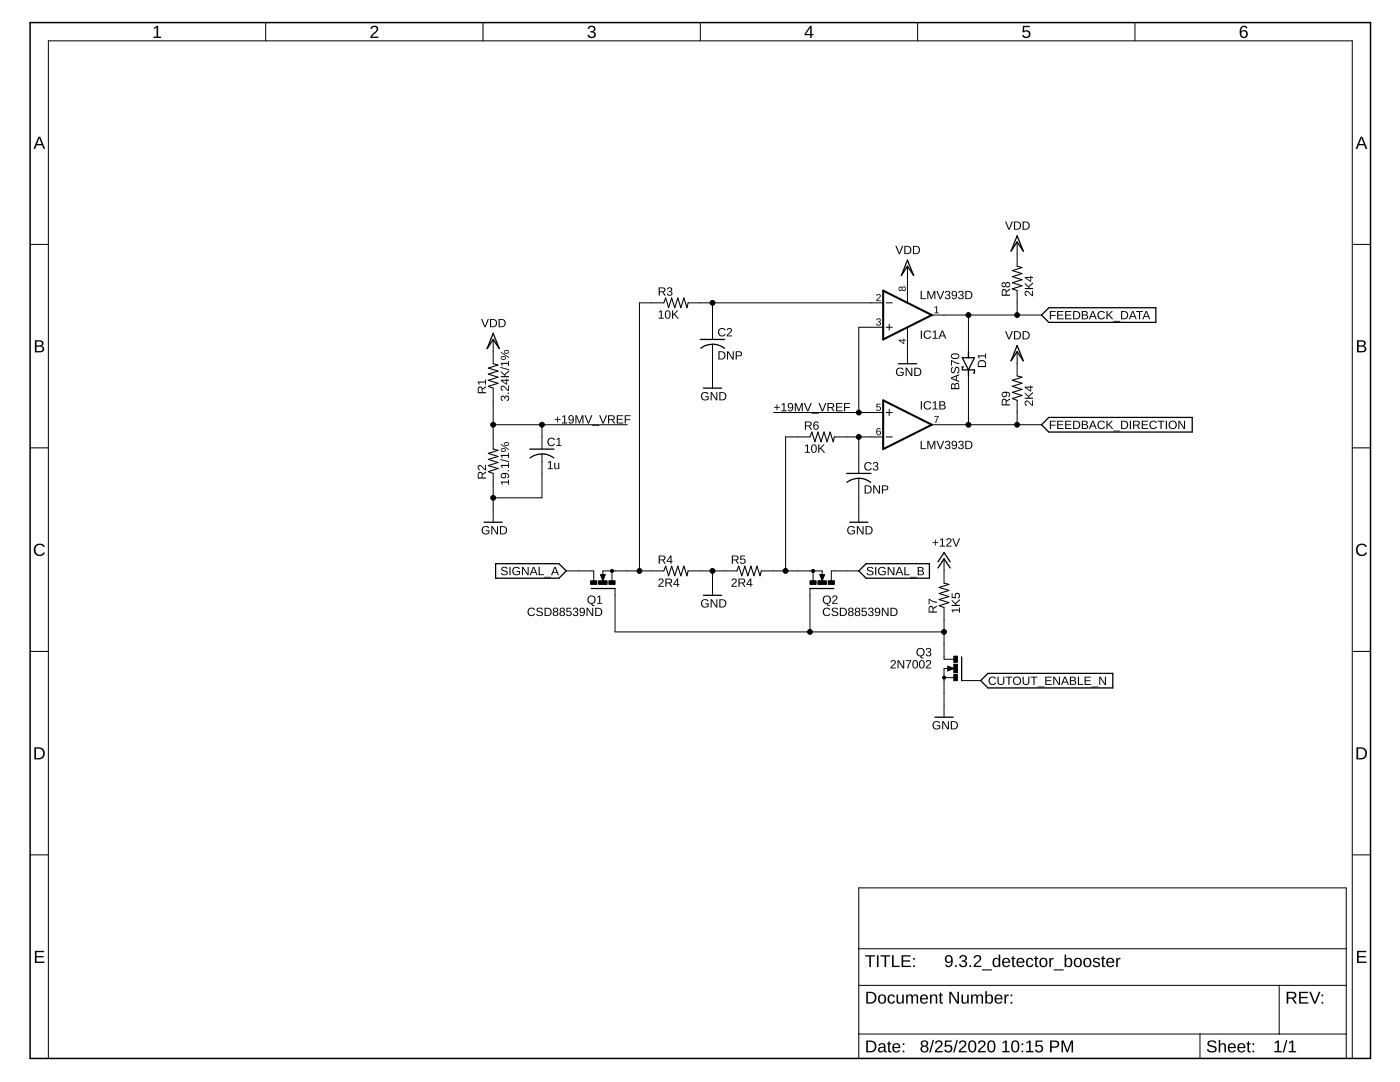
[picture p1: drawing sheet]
<svg xmlns="http://www.w3.org/2000/svg" width="279mm" height="216mm" viewBox="0 0 279 216" stroke-linecap="round" stroke-linejoin="round" font-family="sans-serif">
<g fill="#000">
<path d="M30.7 5.5l.6-.3h.3v2.1h.6v.3h-1.6v-.3h.7v-1.9l-.6 .4zM74.2 5.3a.78 .78 0 0 1 1.2 .1 .78 .78 0 0 1-.4 1.2l-.7 .7h1.2v.3h-1.6a2.07 2.07 0 0 1 1-1.3 .48 .48 0 0 0 .1-.8 .48 .48 0 0 0-.8 .3h-.3zM117.5 5.3a.74 .74 0 0 1 1-.1 .74 .74 0 0 1 .2 .9l-.4 .2a.65 .65 0 0 1 .6 .8 .65 .65 0 0 1-.8 .5l-.7-.3-.2-.3 .4-.1a.49 .49 0 0 0 .6 .5 .49 .49 0 0 0 .2-.8l-.6-.1v-.3a.47 .47 0 0 0 .7-.2 .47 .47 0 0 0-.3-.7 .47 .47 0 0 0-.6 .5l-.3-.1zM204.1 5.2h1.4v.2h-1.1v.8a.83 .83 0 0 1 1.1 .2 .83 .83 0 0 1-.1 1.1 .83 .83 0 0 1-1.1 0l-.3-.5h.3a.54 .54 0 0 0 .8 .2 .54 .54 0 0 0 .1-.8 .54 .54 0 0 0-.8 .1h-.3zM175 58.8a.48 .48 0 0 1 .8 .2 .48 .48 0 0 1-.5 .6l-.2 .3h.7v.2h-.9l.5-.7a.29 .29 0 0 0 .2-.5 .29 .29 0 0 0-.5 .1h-.2zM175 63.6a.41 .41 0 0 1 .7 0 .41 .41 0 0 1-.2 .6 .38 .38 0 0 1 .3 .5 .38 .38 0 0 1-.5 .3l-.4-.2-.1-.2h.2a.29 .29 0 0 0 .4 .2 .29 .29 0 0 0 .1-.4l-.3-.1v-.1a.27 .27 0 0 0 .4-.2 .27 .27 0 0 0-.2-.3 .27 .27 0 0 0-.4 .2h-.1zM186.5 61.3l.5-.2v1.3h.4v.1h-.9v-.1h.3v-1.1l-.3 .2zM174.9 80.6h.8v.1h-.6v.5a.48 .48 0 0 1 .7 .2 .48 .48 0 0 1-.3 .6 .48 .48 0 0 1-.7-.3l.5 .1a.32 .32 0 0 0 .3-.4 .32 .32 0 0 0-.5-.1h-.2zM186.4 83h1l-.5 1.4h-.2v-.4l.5-.9h-.8zM7.1 108.8a1.21 1.21 0 0 1 1.8 .3l-.3 .1a.87 .87 0 0 0-1.1-.4 .87 .87 0 0 0-.4 1.2 .84 .84 0 0 0 .7 .7 .84 .84 0 0 0 .9-.5l.3 .1a1.24 1.24 0 0 1-1.9 .4 1.24 1.24 0 0 1 0-1.9zM270.9 108.8a1.21 1.21 0 0 1 1.9 .3l-.3 .1a.87 .87 0 0 0-1.2-.4 .87 .87 0 0 0-.3 1.2 .84 .84 0 0 0 .7 .7 .84 .84 0 0 0 .9-.5l.2 .1a1.24 1.24 0 0 1-1.8 .4 1.24 1.24 0 0 1-.1-1.9zM7 189.7h1.8v.3h-1.5v.8h1.4v.2h-1.4v.9h1.6v.2h-1.9z"/>
<path d="M270.8 189.7h1.9v.3h-1.5v.8h1.4v.2h-1.4v.9h1.5v.2h-1.9z"/>
<path d="M161.7 5.2h.3v1.6h.3v.2h-.3v.6h-.3v-.6h-1.1v-.2zM161.7 5.5l-.9 1.3h.9z"/>
<path d="M247.8 5.3a.75 .75 0 0 1 1.2 .3l-.3 .1a.51 .51 0 0 0-.7-.3 .51 .51 0 0 0-.3 .6v.3a.79 .79 0 0 1 1.2 0 .79 .79 0 0 1-.1 1.2 .79 .79 0 0 1-1.2-.2 1.84 1.84 0 0 1 .2-2zM247.7 6.8a.52 .52 0 0 0 1 0 .52 .52 0 0 0-1 0z"/>
<path d="M7.7 27.3h.3l1 2.4h-.3l-.3-.7h-1.1l-.3 .7h-.3zM7.8 27.5l-.4 1.2h.9z"/>
<path d="M271.5 27.3h.4l1 2.4h-.4l-.2-.7h-1.1l-.3 .7h-.4zM271.7 27.5l-.4 1.2h.9z"/>
<path d="M131.5 57.3h.7a.48 .48 0 0 1 .6 .4 .48 .48 0 0 1-.4 .6l.5 .7h-.3l-.4-.7h-.5v.7h-.2zM131.7 57.5v.6h.5a.31 .31 0 0 0 .4-.3 .31 .31 0 0 0-.4-.3zM133.3 57.4a.48 .48 0 0 1 .7 0 .48 .48 0 0 1 0 .7l-.2 .1a.48 .48 0 0 1 .4 .6 .48 .48 0 0 1-.8 .2l-.3-.4h.2a.33 .33 0 0 0 .4 .2 .33 .33 0 0 0 .2-.5l-.4-.1v-.1a.32 .32 0 0 0 .4-.2 .32 .32 0 0 0-.2-.4 .32 .32 0 0 0-.4 .3h-.2z"/>
<path d="M178.7 49.1h.2l.6 1.4 .5-1.4h.3l-.7 1.6h-.2zM180.5 49.1h.5a.82 .82 0 0 1 .9 .7 .82 .82 0 0 1-.8 .9h-.6zM180.7 49.2v1.3a.7 .7 0 0 0 1-.6 .7 .7 0 0 0-1-.7zM182.2 49.1h.5a.82 .82 0 0 1 .9 .7 .82 .82 0 0 1-.8 .9h-.6zM182.4 49.2v1.3a.7 .7 0 0 0 1-.6 .7 .7 0 0 0-1-.7z"/>
<path d="M179.4 57.3l.4-.1 .2 .2a.43 .43 0 0 1 .6-.2 .43 .43 0 0 1 .2 .6 .38 .38 0 0 1-.4 .3 .38 .38 0 0 1-.4-.3 .41 .41 0 0 1-.6 .2 .41 .41 0 0 1 0-.7zM179.4 57.6a.3 .3 0 0 0 .6 0 .3 .3 0 0 0-.6 0zM180.1 57.6a.3 .3 0 0 0 .6 0 .3 .3 0 0 0-.6 0z"/>
<path d="M183.7 58h.3v1.5h.8v.2h-1.1zM185.1 58h.3l.5 1.4 .5-1.4h.3v1.7h-.2v-1.5l-.5 1.5h-.2l-.5-1.5v1.5h-.2zM186.9 58h.2l.6 1.5 .5-1.5h.3l-.7 1.7h-.3zM188.7 58.1a.48 .48 0 0 1 .8 0 .48 .48 0 0 1-.1 .7h-.1a.48 .48 0 0 1 .3 .7 .48 .48 0 0 1-.7 .2l-.3-.4 .2-.1a.33 .33 0 0 0 .4 .3 .33 .33 0 0 0 .2-.5l-.5-.1v-.1a.32 .32 0 0 0 .5-.2 .32 .32 0 0 0-.2-.4 .32 .32 0 0 0-.4 .3h-.2zM190 58.2a.6 .6 0 0 1 .8-.1 .6 .6 0 0 1 .2 .7 .6 .6 0 0 1-.3 .8 .6 .6 0 0 1-.8-.2l.2-.1 .1 .2a.46 .46 0 0 0 .5-.1 .46 .46 0 0 0 .1-.5 .53 .53 0 0 1-.8 .1 .53 .53 0 0 1 0-.8zM190 58.6a.4 .4 0 0 0 .8 0 .4 .4 0 0 0-.8 0zM191.4 58.1a.48 .48 0 0 1 .7 0 .48 .48 0 0 1 0 .7h-.1a.48 .48 0 0 1 .3 .7 .48 .48 0 0 1-.7 .2l-.4-.4 .2-.1a.33 .33 0 0 0 .5 .3 .33 .33 0 0 0 .1-.5l-.4-.1v-.1a.32 .32 0 0 0 .5-.2 .32 .32 0 0 0-.3-.4 .32 .32 0 0 0-.3 .3h-.3zM192.6 58h.6a.82 .82 0 0 1 .9 .8 .82 .82 0 0 1-.8 .9h-.7zM192.9 58.2v1.3a.7 .7 0 0 0 .9-.6 .7 .7 0 0 0-.9-.7z"/>
<path d="M200.6 44.2h.2l.6 1.4 .5-1.4h.3l-.7 1.6h-.3zM202.4 44.2h.5a.82 .82 0 0 1 .9 .8 .82 .82 0 0 1-.8 .8h-.6zM202.6 44.4v1.3a.7 .7 0 0 0 1-.7 .7 .7 0 0 0-1-.6zM204.1 44.2h.5a.82 .82 0 0 1 .9 .8 .82 .82 0 0 1-.8 .8h-.6zM204.3 44.4v1.3a.7 .7 0 0 0 1-.7 .7 .7 0 0 0-1-.6z"/>
<path d="M200 57.8l.6-.1 .3 .4 .7-.5v.3l-.7 .4v.5h.7v.2h-1.7zM200.2 58l-.1 .8h.6l-.1-.8zM200 56.4l.5-.1 .2 .3a.47 .47 0 0 1 .7-.1 .47 .47 0 0 1 0 .7 .47 .47 0 0 1-.7-.1 .45 .45 0 0 1-.7 .2 .45 .45 0 0 1-.1-.7zM200 56.8a.3 .3 0 0 0 .6 0 .3 .3 0 0 0-.6 0zM200.8 56.8a.34 .34 0 0 0 .6 0 .34 .34 0 0 0-.6 0z"/>
<path d="M204.6 58.2a.87 .87 0 0 1 1.2 .5l.2 .2v-.9h.2v1.1l-.3-.1-.5-.4a.36 .36 0 0 0-.5-.3 .36 .36 0 0 0-.1 .5l.1 .3-.4-.3zM204.5 56.4l.7 .7 1-.8v.3l-.8 .6 .1 .3h.7v.2h-1.7v-.2h.8l-.8-.8zM204.5 55.3h1.1v-.3h.2v.3h.4v.2h-.4v.7h-.2l-1.1-.7zM204.8 55.5l.8 .5v-.5z"/>
<path d="M7 67.9a1.57 1.57 0 0 1 1.6 .3l.1 .5-.5 .3a.66 .66 0 0 1 .6 .8 .66 .66 0 0 1-.9 .5h-.9zM7.3 68.2v.7h.5a.42 .42 0 0 0 .5-.1 .42 .42 0 0 0 0-.4 1 1 0 0 0-1-.2zM7.3 69.2v.8h1a.42 .42 0 0 0 .1-.6l-.2-.2z"/>
<path d="M96 63.6h.2l.6 1.5 .5-1.5h.3l-.7 1.7h-.2zM97.8 63.6h.5a.82 .82 0 0 1 .9 .8 .82 .82 0 0 1-.8 .9h-.6zM98 63.8v1.3a.7 .7 0 0 0 1-.6 .7 .7 0 0 0-1-.7zM99.5 63.6h.6a.82 .82 0 0 1 .8 .8 .82 .82 0 0 1-.8 .9h-.6zM99.7 63.8v1.3a.7 .7 0 0 0 1-.6 .7 .7 0 0 0-1-.7z"/>
<path d="M95.5 77.3l.5-.2 .3 .4 .7-.4v.2l-.7 .4v.5h.7v.3h-1.7zM95.6 77.4l-.1 .8h.6l-.1-.8zM95.3 76.1h1.5v-.4h.2v1.1h-.2v-.5h-1.3l.3 .4h-.2z"/>
<path d="M100 79.1l.5-.1 .2 .3a.48 .48 0 0 1 .7-.4 .48 .48 0 0 1 .2 .8l-.4 .3-.1-.2a.33 .33 0 0 0 .3-.4 .33 .33 0 0 0-.5-.2l-.1 .4h-.1a.32 .32 0 0 0-.2-.4 .32 .32 0 0 0-.4 .2 .32 .32 0 0 0 .3 .4l-.1 .2-.4-.3zM101.3 78.4h.3v.2h-.3zM100 77.1a.87 .87 0 0 1 1.2 .6l.2 .1v-.9h.2v1.1l-.3-.1-.4-.4a.36 .36 0 0 0-.5-.3 .36 .36 0 0 0-.1 .6v.2l-.4-.3zM99.9 75.8h1.1v-.3h.2v.3h.4v.2h-.4v.7h-.1l-1.2-.7zM100.2 76l.8 .6v-.6zM99.9 74l.8 .7 .9-.8v.3l-.8 .6 .2 .3h.6v.2h-1.7v-.2h.9l-.9-.8zM99.9 73.2l1.7 .5v.2l-1.7-.5zM99.9 72.4h1.5v-.4h.2v1h-.2v-.4h-1.3l.3 .4h-.2zM100.7 69.9l.4-.1a.41 .41 0 0 1 .4 .2 .41 .41 0 0 1 .1 .4 .49 .49 0 0 1-.7 .2 .49 .49 0 0 1-.2-.7zM99.9 70.2l1.7 1.1v.1l-1.7-1zM100.1 71.1h.3a.41 .41 0 0 1 .5 .1 .41 .41 0 0 1 0 .4 .49 .49 0 0 1-.6 .2 .49 .49 0 0 1-.2-.7zM100.7 70.1a.38 .38 0 0 0 .4 .3 .38 .38 0 0 0 .3-.3l-.3-.1zM100.1 71.3a.38 .38 0 0 0 .3 .3 .38 .38 0 0 0 .4-.3l-.4-.1z"/>
<path d="M131.5 62.2l.6-.3v1.5h.4v.2h-1.1v-.2h.5v-1.3l-.4 .3zM132.9 62a.62 .62 0 0 1 .7 .1 .62 .62 0 0 1 .2 .7 .62 .62 0 0 1-.5 .8 .62 .62 0 0 1-.6-.8zM133.1 62.1a.93 .93 0 0 0 .2 1.3 .82 .82 0 0 0 0-1.3zM134.1 61.9h.2v.9l.8-.9h.3l-.7 .8 .8 .9h-.3l-.6-.8-.3 .2v.6h-.2z"/>
<path d="M140.1 78.4a.86 .86 0 0 1 1.3 .2l-.2 .1a.65 .65 0 0 0-.9-.1 .65 .65 0 0 0-.1 .9 .65 .65 0 0 0 .9 .1l.1-.4h-.4v-.1h.7v.5a.9 .9 0 0 1-1.3 .1 .9 .9 0 0 1-.1-1.3zM141.8 78.2h.3l.9 1.4v-1.4h.2v1.7h-.3l-.9-1.4v1.4h-.2zM143.6 78.2h.5a.82 .82 0 0 1 .9 .8 .82 .82 0 0 1-.8 .9h-.6zM143.8 78.4v1.3a.7 .7 0 0 0 .9-.6 .7 .7 0 0 0-.9-.7z"/>
<path d="M143.5 65.7a.82 .82 0 0 1 1.3 .2h-.2a.61 .61 0 0 0-.9 0 .61 .61 0 0 0 0 .9 .61 .61 0 0 0 .9-.2l.2 .1a.84 .84 0 0 1-1.3 .3 .84 .84 0 0 1 0-1.3zM145.2 65.6a.52 .52 0 0 1 .8 0 .52 .52 0 0 1-.2 .8l-.5 .5h.8v.2h-1.1l.1-.3 .4-.4a.36 .36 0 0 0 .4-.5 .36 .36 0 0 0-.6-.1l-.3 .1z"/>
<path d="M143.4 70.1h.5a.82 .82 0 0 1 .9 .8 .82 .82 0 0 1-.8 .8h-.6zM143.6 70.3v1.3a.7 .7 0 0 0 1-.7 .7 .7 0 0 0-1-.6zM145.1 70.1h.3l.8 1.4v-1.4h.2v1.6h-.2l-.9-1.4v1.4h-.2zM146.8 70.1h.7a.51 .51 0 0 1 .6 .5 .51 .51 0 0 1-.6 .5h-.5v.6h-.2zM147 70.3v.6h.7a.33 .33 0 0 0 0-.6z"/>
<path d="M179 73.6a.86 .86 0 0 1 1.3 .1l-.2 .1a.65 .65 0 0 0-.9 0 .65 .65 0 0 0-.1 .9 .65 .65 0 0 0 1 .1l.1-.4h-.5v-.2h.7v.6a.9 .9 0 0 1-1.3 .1 .9 .9 0 0 1-.1-1.3zM180.7 73.4h.3l.9 1.4v-1.4h.2v1.6h-.3l-.9-1.4v1.4h-.2zM182.5 73.4h.5a.82 .82 0 0 1 .9 .8 .82 .82 0 0 1-.8 .8h-.6zM182.7 73.6v1.2a.7 .7 0 0 0 1-.6 .7 .7 0 0 0-1-.6z"/>
<path d="M179.4 67.8h.9v-.2h.2v.2h.3v.2h-.3v.6h-.2l-.9-.6zM179.6 68l.7 .5v-.5z"/>
<path d="M183.8 65.9h.2v1.7h-.2zM184.5 66.1a.82 .82 0 0 1 1.3 .2l-.2 .1a.61 .61 0 0 0-.9 0 .61 .61 0 0 0 .1 .9 .61 .61 0 0 0 .9-.2l.1 .1a.84 .84 0 0 1-1.2 .2 .84 .84 0 0 1-.1-1.3zM186.2 66.2l.5-.3v1.5h.4v.2h-1v-.2h.4v-1.2l-.3 .2zM187.9 65.9h.3l.7 1.7h-.3l-.2-.5h-.7l-.2 .5h-.2zM188.1 66.1l-.3 .8h.6z"/>
<path d="M190 76.5h.3l.3 .3a.45 .45 0 0 1 .5-.4 .45 .45 0 0 1 .3 .6v.7h-1.6v-1zM190 76.8v.6h.5l-.1-.6zM190.8 76.7l-.1 .7h.6l-.1-.7zM189.8 75.3l1.6-.6v.2l-.4 .2v.7l.4 .2v.3l-1.6-.7zM190 75.5l.8 .3v-.7zM190 73.3l.1-.1 .1 .2a.38 .38 0 0 0-.3 .5 .38 .38 0 0 0 .5 .3l.1-.4a.5 .5 0 0 1 .5-.6 .5 .5 0 0 1 .5 .7l-.2 .5-.3 .2v-.3a.44 .44 0 0 0 .3-.5 .44 .44 0 0 0-.5-.3l-.1 .4a.5 .5 0 0 1-.6 .6 .5 .5 0 0 1-.3-.8zM189.8 71.9l1.1 .4 .5 .1v.2l-.6-.1-.8-.4v.8h-.2zM189.9 70.7a.98 .98 0 0 1 1.6 .4 .91 .91 0 0 1-.9 .5 .91 .91 0 0 1-.8-.5zM190 70.9a.63 .63 0 0 0 .3 .6 .63 .63 0 0 0 .7-.1 .35 .35 0 0 0 .3-.4 .35 .35 0 0 0-.5-.3z"/>
<path d="M195.4 72.1a.84 .84 0 0 1 .9-.2 .84 .84 0 0 1 .5 .7v.7h-1.7l.1-.8zM195.5 72.2l-.2 .8h1.3a.71 .71 0 0 0-.2-.8 .71 .71 0 0 0-.9 0zM195.1 70.9h1.5v-.4h.2v1h-.2v-.4h-1.3l.3 .4h-.2z"/>
<path d="M200.6 66.1h.2l.6 1.4 .5-1.4h.3l-.7 1.6h-.3zM202.4 66.1h.5a.82 .82 0 0 1 .9 .8 .82 .82 0 0 1-.8 .8h-.6zM202.6 66.3v1.2a.7 .7 0 0 0 1-.6 .7 .7 0 0 0-1-.6zM204.1 66.1h.5a.82 .82 0 0 1 .9 .8 .82 .82 0 0 1-.8 .8h-.6zM204.3 66.3v1.2a.7 .7 0 0 0 1-.6 .7 .7 0 0 0-1-.6z"/>
<path d="M200 79.7l.6-.1 .3 .4 .7-.5v.2l-.7 .5v.5h.7v.2h-1.7zM200.2 79.9l-.1 .8h.6l-.1-.8zM200 78.4a.98 .98 0 0 1 1.6 .4l-.1 .3-.3 .1v-.2l.2-.1a.46 .46 0 0 0-.2-.4 .46 .46 0 0 0-.4-.1 .53 .53 0 0 1 0 .7 .53 .53 0 0 1-.7 0 .53 .53 0 0 1-.1-.7zM200.1 78.8a.37 .37 0 0 0 .7 0 .37 .37 0 0 0-.7 0z"/>
<path d="M209.5 62.1h1.2v.1h-1v.7h1v.1h-1v.7h-.2zM211 62.1h1.2v.1h-1v.6h1v.2h-1v.5h1.1v.2h-1.3zM212.6 62.1h1.2v.1h-1v.6h1v.2h-1v.5h1.1v.2h-1.3zM214.2 62.1h.5a.82 .82 0 0 1 .9 .8 .82 .82 0 0 1-.8 .8h-.6zM214.4 62.2v1.3a.7 .7 0 0 0 1-.6 .7 .7 0 0 0-1-.7zM215.9 62.1h.9l.2 .1 .1 .4-.3 .2a.45 .45 0 0 1 .4 .6 .45 .45 0 0 1-.6 .3h-.7zM216.1 62.2v.6l.7-.2v-.3zM216.1 62.9v.6h.6l.2-.1-.1-.4zM218 62.1h.2l.7 1.6h-.2l-.2-.5h-.8l-.2 .5h-.2zM218.1 62.2l-.3 .9h.6zM219.2 62.3a.82 .82 0 0 1 1.3 .2h-.2a.61 .61 0 0 0-.9 0 .61 .61 0 0 0 .1 .9 .61 .61 0 0 0 .8-.2l.2 .1a.84 .84 0 0 1-1.2 .3 .84 .84 0 0 1-.1-1.3zM220.8 62.1h.2v.8l.8-.8h.3l-.7 .7 .8 .9h-.3l-.6-.8-.3 .2v.6h-.2zM222.2 64h1.4v.2h-1.4zM223.7 62.1h.6a.82 .82 0 0 1 .9 .8 .82 .82 0 0 1-.8 .8h-.7zM224 62.2v1.3a.7 .7 0 0 0 .9-.6 .7 .7 0 0 0-.9-.7zM225.9 62.1h.3l.7 1.6h-.3l-.2-.5h-.7l-.2 .5h-.2zM226.1 62.2l-.3 .9h.6zM226.7 62.1h1.4v.1h-.6v1.5h-.2v-1.5h-.6zM228.6 62.1h.3l.7 1.6h-.3l-.2-.5h-.7l-.2 .5h-.2zM228.8 62.2l-.3 .9h.6z"/>
<path d="M270.8 67.9a1.57 1.57 0 0 1 1.7 .3v.5l-.4 .3a.66 .66 0 0 1 .6 .8 .66 .66 0 0 1-.9 .5h-1zM271.2 68.2v.7h.5a.42 .42 0 0 0 .4-.1 .42 .42 0 0 0 .1-.4 1 1 0 0 0-1-.2zM271.2 69.2v.8h.9a.42 .42 0 0 0 .2-.6l-.2-.2z"/>
<path d="M95.5 94.3l.5-.1 .3 .3 .7-.4v.2l-.7 .5v.5h.7v.2h-1.7zM95.6 94.5l-.1 .8h.6l-.1-.8zM95.4 92.9a.87 .87 0 0 1 1.2 .6l.2 .1v-.8h.2v1h-.3l-.4-.5a.36 .36 0 0 0-.5-.3 .36 .36 0 0 0-.1 .6l.1 .2-.5-.3z"/>
<path d="M99.9 96.1h1.5v-.4h.2v1h-.2v-.4h-1.3l.3 .4h-.2zM100 94.6a.98 .98 0 0 1 1.6 .4l-.1 .3-.2 .1-.1-.2 .2-.1a.46 .46 0 0 0-.1-.4 .46 .46 0 0 0-.5-.1 .53 .53 0 0 1 0 .7 .53 .53 0 0 1-.7 0 .53 .53 0 0 1-.1-.7zM100.1 95a.4 .4 0 0 0 .8 0 .4 .4 0 0 0-.8 0zM101.3 93.8h.3v.2h-.3zM99.9 92.8h1.5v-.4h.2v1h-.2v-.4h-1.3l.3 .4h-.2zM99.9 91.6l1.7 .5v.2l-1.7-.5zM99.9 90.8h1.5v-.4h.2v1h-.2v-.4h-1.3l.3 .4h-.2zM100.7 88.3l.4-.1a.41 .41 0 0 1 .4 .1 .41 .41 0 0 1 .1 .4 .49 .49 0 0 1-.7 .3 .49 .49 0 0 1-.2-.7zM99.9 88.6l1.7 1v.2l-1.7-1.1zM100.1 89.5l.3-.1a.41 .41 0 0 1 .5 .1 .41 .41 0 0 1 0 .5 .49 .49 0 0 1-.6 .2 .49 .49 0 0 1-.2-.7zM100.7 88.5a.38 .38 0 0 0 .4 .3 .38 .38 0 0 0 .3-.3l-.3-.1zM100.1 89.7a.38 .38 0 0 0 .3 .3 .38 .38 0 0 0 .4-.3l-.4-.1z"/>
<path d="M109.4 92.2l.5-.2v1.4h.4v.2h-1v-.2h.4v-1.2l-.3 .2zM110.6 92.4h.2v.8a.31 .31 0 0 0 .4 .3 .31 .31 0 0 0 .2-.4v-.7h.2v1.2h-.2v-.2a.43 .43 0 0 1-.5 .2 .43 .43 0 0 1-.3-.4z"/>
<path d="M109.5 87.6a.82 .82 0 0 1 1.2 .1l-.2 .1a.61 .61 0 0 0-.9 0 .61 .61 0 0 0 .1 .9 .61 .61 0 0 0 .9-.2l.2 .1a.84 .84 0 0 1-1.3 .2 .84 .84 0 0 1 0-1.2zM111.1 87.6l.6-.2v1.4h.4v.2h-1.1v-.2h.5v-1.2l-.4 .2z"/>
<path d="M111.2 83.1h.2v.5h.5v.2h-.5v.5h-.2v-.5h-.5v-.2h.5zM112.2 83.1l.6-.2v1.4h.4v.2h-1v-.2h.4v-1.2l-.4 .2zM113.6 83a.6 .6 0 0 1 .7-.1 .6 .6 0 0 1 .2 .7 .6 .6 0 0 1-.2 .9 .6 .6 0 0 1-.8-.3h.2l.1 .1a.46 .46 0 0 0 .4-.1 .46 .46 0 0 0 .1-.5 .53 .53 0 0 1-.8 .1 .53 .53 0 0 1 .1-.8zM113.6 83.4a.37 .37 0 0 0 .7 0 .37 .37 0 0 0-.7 0zM114.8 82.9h.3l.5 1.4 .6-1.4h.2v1.6h-.2v-1.4l-.5 1.4h-.1l-.6-1.4v1.4h-.2zM116.6 82.9h.3l.5 1.4 .6-1.4h.2l-.7 1.6h-.2zM118.2 84.8h1.4v.2h-1.4zM119.6 82.9h.2l.6 1.4 .5-1.4h.2l-.6 1.6h-.3zM121.4 82.9h.7a.48 .48 0 0 1 .6 .3 .48 .48 0 0 1-.4 .6l.5 .7h-.3l-.4-.7h-.5v.7h-.2zM121.6 83v.6h.5a.31 .31 0 0 0 .4-.3 .31 .31 0 0 0-.4-.3zM123.1 82.9h1.2v.1h-1v.6h1v.1h-1v.6h1.1v.2h-1.3zM124.7 82.9h1.1v.1h-.9v.7h.9v.1h-.9v.7h-.2z"/>
<path d="M155 80.7h.1v.5h.5v.2h-.5v.5h-.1v-.5h-.5v-.2h.5zM156 80.7l.6-.3v1.5h.4v.2h-1.1v-.2h.5v-1.3l-.4 .3zM157.3 80.6a.6 .6 0 0 1 .8-.1 .6 .6 0 0 1 .2 .7 .6 .6 0 0 1-.3 .8 .6 .6 0 0 1-.8-.2l.2-.1 .1 .2a.46 .46 0 0 0 .5-.1 .46 .46 0 0 0 .1-.5 .53 .53 0 0 1-.8 .1 .53 .53 0 0 1 0-.8zM157.3 81a.4 .4 0 0 0 .8 0 .4 .4 0 0 0-.8 0zM158.6 80.4h.3l.5 1.4 .5-1.4h.3v1.7h-.2v-1.5l-.5 1.5h-.2l-.5-1.5v1.5h-.2zM160.4 80.4h.3l.5 1.5 .6-1.5h.2l-.7 1.7h-.2zM162 82.4h1.4v.1h-1.4zM163.3 80.4h.3l.5 1.5 .6-1.5h.2l-.7 1.7h-.2zM165.1 80.4h.8a.48 .48 0 0 1 .6 .4 .48 .48 0 0 1-.4 .6l.4 .7h-.2l-.4-.7h-.6v.7h-.2zM165.3 80.6v.6h.6a.31 .31 0 0 0 .4-.3 .31 .31 0 0 0-.4-.3zM166.9 80.4h1.2v.2h-1v.5h.9v.2h-.9v.6h1v.2h-1.2zM168.4 80.4h1.2v.2h-.9v.6h.9v.2h-.9v.7h-.3z"/>
<path d="M160.7 89l.6-.3v1.5h.4v.1h-1.1v-.1h.4v-1.3l-.3 .3zM162.1 88.8a.62 .62 0 0 1 .7 0 .62 .62 0 0 1 .2 .7 .62 .62 0 0 1-.6 .9 .62 .62 0 0 1-.5-.9zM162.3 88.9a.93 .93 0 0 0 .1 1.3 .82 .82 0 0 0 0-1.4zM163.3 88.7h.2v.8l.8-.8h.3l-.7 .7 .8 .9h-.3l-.7-.8-.2 .2v.6h-.2z"/>
<path d="M160.6 84.1h.8a.48 .48 0 0 1 .6 .4 .48 .48 0 0 1-.4 .5l.5 .7h-.3l-.4-.6h-.5v.6h-.3zM160.9 84.3v.6h.5a.31 .31 0 0 0 .4-.3 .31 .31 0 0 0-.4-.3zM162.6 84.2l.1-.1a.48 .48 0 0 1 .6 .3h-.2l-.1-.1a.45 .45 0 0 0-.4 .1 .45 .45 0 0 0-.1 .5 .53 .53 0 0 1 .8 .1 .53 .53 0 0 1-.2 .8 .53 .53 0 0 1-.7-.4l-.1-.7zM162.5 85.2a.35 .35 0 0 0 .7 0 .35 .35 0 0 0-.7 0z"/>
<path d="M172.7 92.4a.82 .82 0 0 1 1.3 .2l-.2 .1a.61 .61 0 0 0-.9-.1 .61 .61 0 0 0 0 .9 .61 .61 0 0 0 .9-.1l.2 .1a.84 .84 0 0 1-1.3 .2 .84 .84 0 0 1 0-1.3zM174.4 92.3a.48 .48 0 0 1 .7 0 .48 .48 0 0 1 0 .7h-.2a.48 .48 0 0 1 .4 .7 .48 .48 0 0 1-.8 .2l-.3-.5h.2a.33 .33 0 0 0 .4 .3 .33 .33 0 0 0 .2-.5l-.4-.1v-.2a.32 .32 0 0 0 .4-.1 .32 .32 0 0 0-.2-.4 .32 .32 0 0 0-.4 .2h-.2z"/>
<path d="M172.6 96.8h.5a.82 .82 0 0 1 .9 .8 .82 .82 0 0 1-.8 .9h-.6zM172.8 97v1.3a.7 .7 0 0 0 .9-.6 .7 .7 0 0 0-.9-.7zM174.3 96.8h.2l.9 1.5v-1.5h.2v1.7h-.3l-.8-1.4v1.4h-.2zM176 96.8h.7a.51 .51 0 0 1 .6 .5 .51 .51 0 0 1-.6 .5h-.5v.7h-.2zM176.2 97v.7l.7-.1a.33 .33 0 0 0 0-.5z"/>
<path d="M175.1 85.5l.5-.1 .2 .3-.6-.1-.2 .5a.47 .47 0 0 1 .8 .1 .47 .47 0 0 1-.2 .7 .47 .47 0 0 1-.7-.4v-.6zM175 86.4a.3 .3 0 0 0 .6 0 .3 .3 0 0 0-.6 0z"/>
<path d="M183.7 88h.3v1.4h.8v.2h-1.1zM185.1 88h.3l.5 1.4 .5-1.4h.3v1.6h-.2v-1.4l-.5 1.4h-.2l-.5-1.4v1.4h-.2zM186.9 88h.2l.6 1.4 .5-1.4h.3l-.7 1.6h-.3zM188.7 88.1a.48 .48 0 0 1 .8-.1 .48 .48 0 0 1-.1 .7l-.1 .1a.48 .48 0 0 1 .3 .6 .48 .48 0 0 1-.7 .2l-.3-.4h.2a.33 .33 0 0 0 .4 .3 .33 .33 0 0 0 .2-.6h-.5v-.2a.32 .32 0 0 0 .5-.2 .32 .32 0 0 0-.2-.4 .32 .32 0 0 0-.4 .3h-.2zM190 88.1a.6 .6 0 0 1 .8-.1 .6 .6 0 0 1 .2 .8 .6 .6 0 0 1-.3 .8 .6 .6 0 0 1-.8-.3h.2l.1 .1a.46 .46 0 0 0 .5-.1 .46 .46 0 0 0 .1-.5 .53 .53 0 0 1-.8 .1 .53 .53 0 0 1 0-.8zM190 88.5a.4 .4 0 0 0 .8 0 .4 .4 0 0 0-.8 0zM191.4 88.1a.48 .48 0 0 1 .7-.1 .48 .48 0 0 1 0 .7l-.1 .1a.48 .48 0 0 1 .3 .6 .48 .48 0 0 1-.7 .2l-.4-.4h.2a.33 .33 0 0 0 .5 .3 .33 .33 0 0 0 .1-.6h-.4v-.2a.32 .32 0 0 0 .5-.2 .32 .32 0 0 0-.3-.4 .32 .32 0 0 0-.3 .3h-.3zM192.6 88h.6a.82 .82 0 0 1 .9 .8 .82 .82 0 0 1-.8 .8h-.7zM192.9 88.1v1.3a.7 .7 0 0 0 .9-.6 .7 .7 0 0 0-.9-.7z"/>
<path d="M183.8 80.1h.2v1.6h-.2zM184.5 80.3a.82 .82 0 0 1 1.3 .1l-.2 .1a.61 .61 0 0 0-.9 0 .61 .61 0 0 0 .1 .9 .61 .61 0 0 0 .9-.2l.1 .1a.84 .84 0 0 1-1.2 .2 .84 .84 0 0 1-.1-1.2zM186.2 80.3l.5-.2v1.4h.4v.2h-1v-.2h.4v-1.2l-.3 .2zM187.5 80.1h.9l.2 .1v.4l-.3 .2a.45 .45 0 0 1 .4 .6 .45 .45 0 0 1-.6 .3h-.6zM187.7 80.2v.6l.7-.2-.1-.3zM187.7 80.9v.6h.6l.2-.1-.2-.4z"/>
<path d="M204.6 80a.87 .87 0 0 1 1.2 .6l.2 .1v-.8h.2v1.1l-.3-.1-.5-.4a.36 .36 0 0 0-.5-.4 .36 .36 0 0 0-.1 .6l.1 .3-.4-.4zM204.5 78.3l.7 .7 1-.8v.3l-.8 .6 .1 .3h.7v.2h-1.7v-.2h.8l-.8-.8zM204.5 77.1h1.1v-.2h.2v.2h.4v.2h-.4v.8h-.2l-1.1-.7zM204.8 77.3l.8 .6v-.6z"/>
<path d="M209.5 84h1.2v.1h-1v.6h1v.2h-1v.7h-.2zM211 84h1.2v.1h-1v.6h1v.1h-1v.6h1.1v.2h-1.3zM212.6 84h1.2v.1h-1v.6h1v.1h-1v.6h1.1v.2h-1.3zM214.2 84h.5a.82 .82 0 0 1 .9 .7 .82 .82 0 0 1-.8 .9h-.6zM214.4 84.1v1.3a.7 .7 0 0 0 1-.6 .7 .7 0 0 0-1-.7zM215.9 84h.9l.2 .1 .1 .4-.3 .2a.45 .45 0 0 1 .4 .6 .45 .45 0 0 1-.6 .3h-.7zM216.1 84.1v.6l.7-.2v-.3zM216.1 84.8v.6h.6l.2-.2-.1-.3zM218 84h.2l.7 1.6h-.2l-.2-.5h-.8l-.2 .5h-.2zM218.1 84.1l-.3 .8h.6zM219.2 84.2a.82 .82 0 0 1 1.3 .1l-.2 .1a.61 .61 0 0 0-.9 0 .61 .61 0 0 0 .1 .9 .61 .61 0 0 0 .8-.2l.2 .1a.84 .84 0 0 1-1.2 .2 .84 .84 0 0 1-.1-1.2zM220.8 84h.2v.8l.8-.8h.3l-.7 .7 .8 .9h-.3l-.6-.8-.3 .2v.6h-.2zM222.2 85.9h1.4v.2h-1.4zM223.7 84h.6a.82 .82 0 0 1 .9 .7 .82 .82 0 0 1-.8 .9h-.7zM224 84.1v1.3a.7 .7 0 0 0 .9-.6 .7 .7 0 0 0-.9-.7zM225.5 84h.2v1.6h-.2zM226.1 84h.8a.48 .48 0 0 1 .6 .3 .48 .48 0 0 1-.4 .6l.5 .7h-.3l-.4-.7h-.5v.7h-.3zM226.4 84.1v.6h.5a.31 .31 0 0 0 .4-.3 .31 .31 0 0 0-.4-.3zM227.9 84h1.2v.1h-1v.6h.9v.1h-.9v.6h1.1v.2h-1.3zM229.6 84.2a.82 .82 0 0 1 1.3 .1l-.2 .1a.61 .61 0 0 0-.9 0 .61 .61 0 0 0 0 .9 .61 .61 0 0 0 .9-.2l.2 .1a.84 .84 0 0 1-1.3 .2 .84 .84 0 0 1 0-1.2zM231 84h1.4v.1h-.6v1.5h-.2v-1.5h-.6zM232.7 84h.2v1.6h-.2zM233.2 84.8a.85 .85 0 0 1 1.7 0 .85 .85 0 0 1-1.7 0zM233.6 84.3a.67 .67 0 0 0 .1 1 .67 .67 0 0 0 1-.3 .67 .67 0 0 0-.7-.9zM235.2 84h.2l.9 1.4v-1.4h.2v1.6h-.3l-.8-1.4v1.4h-.2z"/>
<path d="M96.3 105.2a.86 .86 0 0 1 1.3 .2h-.2a.65 .65 0 0 0-.9 0 .65 .65 0 0 0 0 .9 .65 .65 0 0 0 .9 .1l.1-.4h-.5v-.2h.7v.6a.9 .9 0 0 1-1.3 .1 .9 .9 0 0 1-.1-1.3zM98 105h.3l.9 1.4v-1.4h.2v1.6h-.3l-.9-1.4v1.4h-.2zM99.8 105h.5a.82 .82 0 0 1 .9 .8 .82 .82 0 0 1-.8 .8h-.6zM100 105.2v1.3a.7 .7 0 0 0 1-.7 .7 .7 0 0 0-1-.6z"/>
<path d="M100.2 113.2a.76 .76 0 0 1 1.1 .3h-.2a.38 .38 0 0 0-.5-.3 .38 .38 0 0 0-.3 .5l.4 .1a.5 .5 0 0 1 .6 .5 .5 .5 0 0 1-.6 .5l-.6-.2-.1-.2 .2-.1a.44 .44 0 0 0 .5 .4 .44 .44 0 0 0 .3-.5l-.4-.2a.47 .47 0 0 1-.5-.2 .47 .47 0 0 1 .1-.6zM101.7 113.1h.2v1.7h-.2zM102.4 113.3a.86 .86 0 0 1 1.4 .2l-.3 .1a.65 .65 0 0 0-.9-.1 .65 .65 0 0 0 0 .9 .65 .65 0 0 0 .9 .1l.1-.4h-.5v-.2h.7v.6a.9 .9 0 0 1-1.3 .1 .9 .9 0 0 1-.1-1.3zM104.2 113.1h.2l.9 1.4v-1.4h.2v1.7h-.3l-.8-1.4v1.4h-.2zM106.4 113.1h.2l.7 1.7h-.2l-.2-.5h-.8l-.2 .5h-.2zM106.5 113.3l-.3 .8h.6zM107.5 113.1h.2v1.5h.8v.2h-1zM108.6 115.1h1.4v.1h-1.4zM110.6 113.1h.3l.6 1.7h-.2l-.2-.5h-.7l-.2 .5h-.2zM110.8 113.3l-.4 .8h.7z"/>
<path d="M117.4 119a.85 .85 0 0 1 1.4 .3 .85 .85 0 0 1-.6 1.2l.1 .2 .4 .1v.1l-.5-.1a.53 .53 0 0 0-.6-.4 .96 .96 0 0 1-.2-1.4zM117.6 119.2a.67 .67 0 0 0 .1 1 .67 .67 0 0 0 1-.4 .67 .67 0 0 0-.7-.8zM119.2 119.1l.6-.3v1.5h.4v.2h-1v-.2h.4v-1.3l-.4 .3z"/>
<path d="M131.6 115.5a.52 .52 0 0 1 .8 .1 .52 .52 0 0 1-.3 .8l-.5 .5h.9v.2h-1.1v-.3l.5-.4a.36 .36 0 0 0 .3-.5 .36 .36 0 0 0-.6-.1l-.2 .1zM132.8 115.4h.8a.48 .48 0 0 1 .5 .4 .48 .48 0 0 1-.4 .6l.5 .7h-.3l-.4-.7h-.5v.7h-.2zM133 115.6v.6h.5a.31 .31 0 0 0 .4-.3 .31 .31 0 0 0-.4-.3zM135.1 115.4h.2v1.2h.3v.1h-.3v.4h-.2v-.4h-.7zM135.1 115.7l-.5 .9h.5z"/>
<path d="M131.5 110.8h.7a.48 .48 0 0 1 .6 .4 .48 .48 0 0 1-.4 .6l.5 .7h-.3l-.4-.7h-.5v.7h-.2zM131.7 111v.6h.5a.31 .31 0 0 0 .4-.3 .31 .31 0 0 0-.4-.3zM133.8 110.8h.2v1.2h.2v.1h-.2v.4h-.2v-.4h-.8zM133.8 111.1l-.6 .9h.6z"/>
<path d="M146.1 115.5a.52 .52 0 0 1 .9 .1 .52 .52 0 0 1-.3 .8l-.5 .5h.9v.2h-1.1v-.3l.5-.4a.36 .36 0 0 0 .3-.5 .36 .36 0 0 0-.6-.1l-.2 .1zM147.4 115.4h.7a.48 .48 0 0 1 .6 .4 .48 .48 0 0 1-.4 .6l.5 .7h-.3l-.4-.7h-.5v.7h-.2zM147.6 115.6v.6h.5a.31 .31 0 0 0 .4-.3 .31 .31 0 0 0-.4-.3zM149.7 115.4h.2v1.2h.3v.1h-.3v.4h-.2v-.4h-.7zM149.7 115.7l-.5 .9h.5z"/>
<path d="M146 110.8h.8a.48 .48 0 0 1 .6 .4 .48 .48 0 0 1-.4 .6l.5 .7h-.3l-.4-.7h-.5v.7h-.3zM146.3 111v.6h.5a.31 .31 0 0 0 .4-.3 .31 .31 0 0 0-.4-.3zM147.8 110.8h.9v.2h-.7l-.1 .5a.56 .56 0 0 1 .8 .3 .56 .56 0 0 1-.3 .8 .56 .56 0 0 1-.7-.5h.2a.37 .37 0 0 0 .5 .2 .37 .37 0 0 0 .1-.6 .37 .37 0 0 0-.6 0h-.2z"/>
<path d="M164.4 119a.85 .85 0 0 1 1.4 .3 .85 .85 0 0 1-.6 1.2l.1 .2 .3 .1v.1l-.5-.1a.53 .53 0 0 0-.6-.4 .96 .96 0 0 1-.1-1.4zM164.6 119.2a.67 .67 0 0 0 .1 1 .67 .67 0 0 0 1-.4 .67 .67 0 0 0-.7-.8zM166.2 118.9a.52 .52 0 0 1 .9 .1 .52 .52 0 0 1-.3 .8l-.5 .5h.9v.2h-1.1v-.3l.5-.4a.36 .36 0 0 0 .3-.5 .36 .36 0 0 0-.6-.2l-.2 .1z"/>
<path d="M169.3 105.2a.86 .86 0 0 1 1.3 .2h-.2a.65 .65 0 0 0-.9 0 .65 .65 0 0 0-.1 .9 .65 .65 0 0 0 .9 .1l.1-.4h-.5v-.2h.7v.6a.9 .9 0 0 1-1.3 .1 .9 .9 0 0 1 0-1.3zM171 105h.3l.9 1.4-.1-1.4h.2v1.6h-.2l-.9-1.4v1.4h-.2zM172.7 105h.6a.82 .82 0 0 1 .9 .8 .82 .82 0 0 1-.8 .8h-.7zM173 105.2v1.3a.7 .7 0 0 0 .9-.7 .7 .7 0 0 0-.9-.6z"/>
<path d="M173.2 113.2a.76 .76 0 0 1 1.1 .3h-.2a.38 .38 0 0 0-.5-.3 .38 .38 0 0 0-.3 .5l.4 .1a.5 .5 0 0 1 .6 .6 .5 .5 0 0 1-.7 .4l-.5-.2-.1-.2 .2-.1a.44 .44 0 0 0 .5 .4 .44 .44 0 0 0 .3-.5l-.4-.2a.47 .47 0 0 1-.5-.2 .47 .47 0 0 1 .1-.6zM174.7 113.1h.2v1.7h-.2zM175.4 113.3a.86 .86 0 0 1 1.3 .2l-.2 .1a.65 .65 0 0 0-.9-.1 .65 .65 0 0 0 0 .9 .65 .65 0 0 0 .9 .1l.1-.4h-.5v-.1h.7v.5a.9 .9 0 0 1-1.3 .1 .9 .9 0 0 1-.1-1.3zM177.2 113.1h.2l.9 1.4v-1.4h.2v1.7h-.3l-.9-1.4 .1 1.4h-.2zM179.4 113.1h.2l.7 1.7h-.2l-.2-.5h-.8l-.2 .5h-.2zM179.5 113.3l-.3 .8h.6zM180.5 113.1h.2v1.5h.8v.2h-1zM181.6 115.1h1.4v.2h-1.4zM183.1 113.1l1 .1 .2 .1v.4l-.3 .2a.45 .45 0 0 1 .4 .6 .45 .45 0 0 1-.6 .3h-.7zM183.4 113.3v.5l.7-.1-.1-.3zM183.4 114v.6h.6l.2-.2-.2-.4z"/>
<path d="M186.6 107.7h.2v.5h.5v.2h-.5v.5h-.2v-.5h-.5v-.2h.5zM187.6 107.7l.6-.3v1.5h.4v.2h-1v-.2h.4v-1.3l-.4 .3zM189 107.5a.52 .52 0 0 1 .8 .1 .52 .52 0 0 1-.2 .7l-.5 .6h.8v.2h-1.1l.1-.3 .4-.5a.36 .36 0 0 0 .4-.5 .36 .36 0 0 0-.6-.1l-.3 .1zM190 107.4h.3l.5 1.5 .6-1.5h.2l-.7 1.7h-.2z"/>
<path d="M105.5 121.5a.82 .82 0 0 1 1.3 .2h-.2a.61 .61 0 0 0-.9 0 .61 .61 0 0 0 0 .9 .61 .61 0 0 0 .9-.2l.2 .1a.84 .84 0 0 1-1.3 .3 .84 .84 0 0 1 0-1.3zM107.2 121.4a.76 .76 0 0 1 1.1 .2l-.2 .1a.38 .38 0 0 0-.5-.3 .38 .38 0 0 0-.2 .4l.3 .2a.5 .5 0 0 1 .7 .5 .5 .5 0 0 1-.7 .4l-.6-.1-.1-.3h.2a.44 .44 0 0 0 .5 .3 .44 .44 0 0 0 .4-.5l-.5-.1a.47 .47 0 0 1-.5-.3 .47 .47 0 0 1 .1-.5zM108.7 121.3h.5a.82 .82 0 0 1 .9 .8 .82 .82 0 0 1-.8 .8h-.6zM108.9 121.5v1.2a.7 .7 0 0 0 1-.6 .7 .7 0 0 0-1-.6zM110.5 121.4a.49 .49 0 0 1 .7-.1 .49 .49 0 0 1 0 .7l-.1 .1a.47 .47 0 0 1 .1 .7 .47 .47 0 0 1-.7 0 .47 .47 0 0 1 .1-.7l-.2-.3zM110.6 121.7a.3 .3 0 0 0 .6 0 .3 .3 0 0 0-.6 0zM110.5 122.5a.35 .35 0 0 0 .7 0 .35 .35 0 0 0-.7 0zM111.8 121.4a.49 .49 0 0 1 .7-.1 .49 .49 0 0 1 .1 .7l-.2 .1a.47 .47 0 0 1 .2 .7 .47 .47 0 0 1-.8 0 .47 .47 0 0 1 .2-.7l-.3-.3zM111.9 121.7a.3 .3 0 0 0 .6 0 .3 .3 0 0 0-.6 0zM111.9 122.5a.34 .34 0 0 0 .6 0 .34 .34 0 0 0-.6 0zM113.1 121.3h.9v.2h-.7l-.1 .5a.56 .56 0 0 1 .8 .2 .56 .56 0 0 1-.3 .8 .56 .56 0 0 1-.7-.4l.2-.1a.37 .37 0 0 0 .5 .2 .37 .37 0 0 0 .1-.6 .37 .37 0 0 0-.6 .1h-.2zM114.5 121.4a.48 .48 0 0 1 .7-.1 .48 .48 0 0 1 0 .7l-.2 .1a.48 .48 0 0 1 .4 .7 .48 .48 0 0 1-.8 .1l-.3-.4h.2a.33 .33 0 0 0 .5 .3 .33 .33 0 0 0 .1-.6h-.4v-.2a.32 .32 0 0 0 .4-.2 .32 .32 0 0 0-.2-.4 .32 .32 0 0 0-.4 .3h-.2zM115.8 121.4a.6 .6 0 0 1 .7 0 .6 .6 0 0 1 .2 .7 .6 .6 0 0 1-.2 .8 .6 .6 0 0 1-.8-.3h.2l.1 .1a.46 .46 0 0 0 .4-.1 .46 .46 0 0 0 .1-.5 .53 .53 0 0 1-.8 .1 .53 .53 0 0 1 .1-.8zM115.8 121.8a.37 .37 0 0 0 .7 0 .37 .37 0 0 0-.7 0zM117.1 121.3h.2l.9 1.4v-1.4h.2v1.6h-.3l-.9-1.4 .1 1.4h-.2zM118.8 121.3h.5a.82 .82 0 0 1 .9 .8 .82 .82 0 0 1-.8 .8h-.6zM119 121.5v1.2a.7 .7 0 0 0 1-.6 .7 .7 0 0 0-1-.6z"/>
<path d="M140.1 119.8a.86 .86 0 0 1 1.3 .1l-.2 .1a.65 .65 0 0 0-.9 0 .65 .65 0 0 0-.1 .9 .65 .65 0 0 0 .9 .1l.1-.4h-.4v-.2h.7v.6a.9 .9 0 0 1-1.3 .1 .9 .9 0 0 1-.1-1.3zM141.8 119.6h.3l.9 1.4v-1.4h.2v1.6h-.3l-.9-1.4v1.4h-.2zM143.6 119.6h.5a.82 .82 0 0 1 .9 .8 .82 .82 0 0 1-.8 .8h-.6zM143.8 119.8v1.2a.7 .7 0 0 0 .9-.6 .7 .7 0 0 0-.9-.6z"/>
<path d="M164.4 121.5a.82 .82 0 0 1 1.3 .2h-.2a.61 .61 0 0 0-.9 0 .61 .61 0 0 0 .1 .9 .61 .61 0 0 0 .8-.2l.2 .1a.84 .84 0 0 1-1.2 .3 .84 .84 0 0 1-.1-1.3zM166.2 121.4a.76 .76 0 0 1 1.1 .2l-.3 .1a.38 .38 0 0 0-.4-.3 .38 .38 0 0 0-.3 .4l.4 .2a.5 .5 0 0 1 .6 .5 .5 .5 0 0 1-.7 .4l-.6-.1-.1-.3h.2a.44 .44 0 0 0 .6 .3 .44 .44 0 0 0 .3-.5l-.4-.1a.47 .47 0 0 1-.5-.3 .47 .47 0 0 1 .1-.5zM167.6 121.3h.6a.82 .82 0 0 1 .8 .8 .82 .82 0 0 1-.8 .8h-.6zM167.8 121.5v1.2a.7 .7 0 0 0 1-.6 .7 .7 0 0 0-1-.6zM169.4 121.4a.49 .49 0 0 1 .7-.1 .49 .49 0 0 1 .1 .7l-.2 .1a.47 .47 0 0 1 .2 .7 .47 .47 0 0 1-.8 0 .47 .47 0 0 1 .2-.7l-.3-.3zM169.5 121.7a.3 .3 0 0 0 .6 0 .3 .3 0 0 0-.6 0zM169.5 122.5a.34 .34 0 0 0 .6 0 .34 .34 0 0 0-.6 0zM170.8 121.4a.49 .49 0 0 1 .7-.1 .49 .49 0 0 1 0 .7l-.1 .1a.47 .47 0 0 1 .1 .7 .47 .47 0 0 1-.7 0 .47 .47 0 0 1 .1-.7l-.3-.3zM170.8 121.7a.3 .3 0 0 0 .6 0 .3 .3 0 0 0-.6 0zM170.8 122.5a.35 .35 0 0 0 .7 0 .35 .35 0 0 0-.7 0zM172 121.3h.9v.2h-.7v.5a.56 .56 0 0 1 .8 .2 .56 .56 0 0 1-.4 .8 .56 .56 0 0 1-.7-.4l.2-.1a.37 .37 0 0 0 .5 .2 .37 .37 0 0 0 .1-.6 .37 .37 0 0 0-.6 .1h-.2zM173.4 121.4a.48 .48 0 0 1 .7-.1 .48 .48 0 0 1 0 .7l-.1 .1a.48 .48 0 0 1 .3 .7 .48 .48 0 0 1-.7 .1l-.4-.4h.2a.33 .33 0 0 0 .5 .3 .33 .33 0 0 0 .1-.6h-.4v-.2a.32 .32 0 0 0 .5-.2 .32 .32 0 0 0-.3-.4 .32 .32 0 0 0-.3 .3h-.3zM174.7 121.4a.6 .6 0 0 1 .8 0 .6 .6 0 0 1 .2 .7 .6 .6 0 0 1-.3 .8 .6 .6 0 0 1-.8-.3h.2l.1 .1a.46 .46 0 0 0 .5-.1 .46 .46 0 0 0 .1-.5 .53 .53 0 0 1-.8 .1 .53 .53 0 0 1 0-.8zM174.7 121.8a.37 .37 0 0 0 .7 0 .37 .37 0 0 0-.7 0zM176 121.3h.2l.9 1.4v-1.4h.2v1.6h-.2l-.9-1.4v1.4h-.2zM177.7 121.3h.6a.82 .82 0 0 1 .8 .8 .82 .82 0 0 1-.8 .8h-.6zM177.9 121.5v1.2a.7 .7 0 0 0 1-.6 .7 .7 0 0 0-1-.6z"/>
<path d="M177.9 131.8a.52 .52 0 0 1 .8 .1 .52 .52 0 0 1-.2 .8l-.6 .5h.9v.2h-1.1l.1-.3 .4-.5a.36 .36 0 0 0 .4-.4 .36 .36 0 0 0-.6-.2l-.3 .1zM179.1 131.7h.3l.9 1.4v-1.4h.2v1.7h-.3l-.9-1.4v1.4h-.2zM180.8 131.7h1.1l-.5 1.1-.1 .6h-.2v-.5l.6-1h-.9zM182.3 131.8a.62 .62 0 0 1 .7 .1 .62 .62 0 0 1 .2 .7 .62 .62 0 0 1-.6 .8 .62 .62 0 0 1-.5-.8zM182.5 131.9a.93 .93 0 0 0 .1 1.3 .82 .82 0 0 0 0-1.3zM183.7 131.8a.62 .62 0 0 1 .7 .1 .62 .62 0 0 1 .1 .7 .62 .62 0 0 1-.5 .8 .62 .62 0 0 1-.6-.8zM183.8 131.9a.93 .93 0 0 0 .2 1.3 .82 .82 0 0 0 0-1.3zM184.9 131.8a.52 .52 0 0 1 .8 .1 .52 .52 0 0 1-.2 .8l-.5 .5h.9v.2h-1.1v-.3l.5-.5a.36 .36 0 0 0 .3-.4 .36 .36 0 0 0-.6-.2l-.2 .1z"/>
<path d="M183.1 129.5a.85 .85 0 0 1 1.4 .2 .85 .85 0 0 1-.6 1.3l.1 .2h.3v.2l-.5-.1a.53 .53 0 0 0-.6-.4 .96 .96 0 0 1-.1-1.4zM183.3 129.6a.67 .67 0 0 0 .1 1.1 .67 .67 0 0 0 1-.4 .67 .67 0 0 0-.7-.8zM184.9 129.4a.48 .48 0 0 1 .7-.1 .48 .48 0 0 1 0 .8h-.1a.48 .48 0 0 1 .3 .7 .48 .48 0 0 1-.7 .1l-.4-.4h.2a.33 .33 0 0 0 .5 .3 .33 .33 0 0 0 .1-.5l-.4-.1v-.2a.32 .32 0 0 0 .5-.1 .32 .32 0 0 0-.2-.5 .32 .32 0 0 0-.4 .3h-.2z"/>
<path d="M185.5 121l.5-.1 .3 .4 .7-.5v.3l-.7 .4v.5h.7v.2h-1.7zM185.6 121.2l-.1 .8h.6l-.1-.8zM185.3 119.5l1.1 .5 .6 .1v.2l-.7-.1-.8-.5v.9h-.2z"/>
<path d="M189.9 121.6h1.5v-.4h.2v1.1h-.2v-.5h-1.3l.3 .4h-.2zM189.9 119.6l.7 .7 1-.8v.3l-.8 .7 .1 .2h.7v.2h-1.7v-.2h.8l-.8-.8zM189.9 118.4h.2v.7l.5 .1a.56 .56 0 0 1 .3-.8 .56 .56 0 0 1 .7 .3 .56 .56 0 0 1-.4 .7v-.2a.37 .37 0 0 0 .1-.5 .37 .37 0 0 0-.5-.1 .37 .37 0 0 0 0 .6v.2l-.9-.1z"/>
<path d="M197.5 135.2a.82 .82 0 0 1 1.3 .2l-.2 .1a.61 .61 0 0 0-.9-.1 .61 .61 0 0 0 0 .9 .61 .61 0 0 0 .9-.1l.2 .1a.84 .84 0 0 1-1.3 .2 .84 .84 0 0 1 0-1.3zM199.1 135h.2v1.1a.46 .46 0 0 0 .5 .4 .46 .46 0 0 0 .4-.5v-1h.2v1a.68 .68 0 0 1-.6 .7 .68 .68 0 0 1-.7-.6zM200.7 135h1.3v.2h-.5v1.5h-.3v-1.5h-.5zM202.1 135.8a.85 .85 0 0 1 1.7 0 .85 .85 0 0 1-1.7 0zM202.5 135.4a.67 .67 0 0 0 .1 1 .67 .67 0 0 0 1-.4 .67 .67 0 0 0-.6-.8zM204.1 135h.2v1.1a.46 .46 0 0 0 .5 .4 .46 .46 0 0 0 .4-.5v-1h.2v1a.68 .68 0 0 1-.6 .7 .68 .68 0 0 1-.7-.6zM205.7 135h1.3v.2h-.5v1.5h-.3v-1.5h-.5zM207 137h1.4v.1h-1.4zM208.6 135h1.3v.2h-1.1v.5h1v.2h-1v.6h1.1v.2h-1.3zM210.2 135h.3l.9 1.4-.1-1.4h.2v1.7h-.2l-.9-1.4v1.4h-.2zM212.4 135h.3l.6 1.7h-.2l-.2-.5h-.7l-.2 .5h-.3zM212.5 135.2l-.3 .8h.6zM213.5 135l.9 .1 .2 .1 .1 .4-.3 .2a.45 .45 0 0 1 .4 .5 .45 .45 0 0 1-.6 .4h-.7zM213.7 135.2v.5l.8-.1-.1-.3zM213.7 135.9v.6h.7l.1-.2-.1-.4zM215.1 135h.2v1.5h.9v.2h-1.1zM216.5 135h1.2v.2h-1v.5h.9v.2h-.9v.6h1v.2h-1.2zM217.8 137h1.4v.1h-1.4zM219.4 135h.2l.9 1.4v-1.4h.2v1.7h-.3l-.8-1.4v1.4h-.2z"/>
<path d="M6.9 149.1h.8a1.21 1.21 0 0 1 1.2 1.2 1.21 1.21 0 0 1-1.1 1.2h-.9zM7.2 149.4v1.9h.5a1 1 0 0 0 .9-1.3 1 1 0 0 0-1.4-.6z"/>
<path d="M186.3 144.1a.86 .86 0 0 1 1.3 .2h-.2a.65 .65 0 0 0-.9 0 .65 .65 0 0 0-.1 .9 .65 .65 0 0 0 1 .1l.1-.4h-.5v-.2h.7v.6a.9 .9 0 0 1-1.3 .1 .9 .9 0 0 1-.1-1.3zM188 143.9h.3l.9 1.4v-1.4h.2v1.6h-.3l-.9-1.4v1.4h-.2zM189.8 143.9h.5a.82 .82 0 0 1 .9 .8 .82 .82 0 0 1-.8 .8h-.6zM190 144.1v1.3a.7 .7 0 0 0 1-.7 .7 .7 0 0 0-1-.6z"/>
<path d="M270.7 149.1h.8a1.21 1.21 0 0 1 1.3 1.2 1.21 1.21 0 0 1-1.2 1.2h-.9zM271 149.4v1.9h.6a1 1 0 0 0 .8-1.3 1 1 0 0 0-1.4-.6z"/>
<path d="M172.7 190.6h1.9v.3h-.8v2.1h-.3v-2.1h-.8zM175 190.6h.3v2.4h-.3zM175.7 190.6h2v.3h-.8v2.1h-.4v-2.1h-.8zM178 190.6h.3v2.1h1.2v.3h-1.5zM179.9 190.6h1.8v.3h-1.5v.7h1.4v.3h-1.4v.8h1.6v.3h-1.9zM182.2 191.2h.4v.3h-.4zM182.2 192.6h.4v.4h-.4z"/>
<path d="M172.9 197.9h.8a1.18 1.18 0 0 1 1.2 1.1 1.18 1.18 0 0 1-1.1 1.3h-.9zM173.2 198.2v1.8h.5a.97 .97 0 0 0 .9-1.2 .97 .97 0 0 0-1.4-.6zM175.4 198.6a.87 .87 0 0 1 1.1 0 .87 .87 0 0 1 .3 1 .86 .86 0 0 1-1.2 .6 .86 .86 0 0 1-.3-1.3zM175.7 198.7a.83 .83 0 0 0 .3 1.4 .77 .77 0 0 0 .5-.7 .77 .77 0 0 0-.5-.8zM177.3 198.7a.74 .74 0 0 1 1.3 .3h-.3a.46 .46 0 0 0-.6-.3 .46 .46 0 0 0-.3 .6 .47 .47 0 0 0 .3 .7 .47 .47 0 0 0 .6-.3h.3a.76 .76 0 0 1-.9 .6 .76 .76 0 0 1-.6-.9zM178.9 198.4h.3v1.2a.44 .44 0 0 0 .5 .5 .44 .44 0 0 0 .4-.6v-1.1h.3v1.9h-.3v-.4a.61 .61 0 0 1-.7 .4 .61 .61 0 0 1-.5-.6zM180.8 198.4h.3v.4a.56 .56 0 0 1 .5-.4 .56 .56 0 0 1 .6 .4 .56 .56 0 0 1 .6-.4 .56 .56 0 0 1 .4 .7v1.2h-.3v-1.4a.4 .4 0 0 0-.5-.2 .4 .4 0 0 0-.2 .5v1.1h-.3v-1.4a.4 .4 0 0 0-.5-.2 .4 .4 0 0 0-.3 .5v1.1h-.3zM183.8 198.7a.82 .82 0 0 1 1-.2 .82 .82 0 0 1 .4 .9h-1.3a.53 .53 0 0 0 .3 .6 .53 .53 0 0 0 .7-.2l.3 .1a.87 .87 0 0 1-1.2 .3 .87 .87 0 0 1-.4-1.1zM184.1 198.8l-.2 .4h1l-.3-.5zM185.6 198.4h.3v.4a.61 .61 0 0 1 .7-.4 .61 .61 0 0 1 .5 .7v1.2h-.4v-1.2a.44 .44 0 0 0-.4-.5 .44 .44 0 0 0-.4 .6v1.1h-.3zM187.6 198h.2v.4h.4v.3h-.4v1.1l.1 .2h.3v.2h-.5l-.1-.1-.1-1.4h-.2v-.3h.2zM189.5 197.9h.3l1.3 2v-2h.3v2.4h-.4l-1.3-2.1v2.1h-.2zM191.9 198.4h.3v1.2a.44 .44 0 0 0 .5 .5 .44 .44 0 0 0 .3-.6v-1.1h.3v1.9h-.2l-.1-.4a.61 .61 0 0 1-.7 .4 .61 .61 0 0 1-.4-.6zM193.8 198.4h.3v.4a.56 .56 0 0 1 .5-.4 .56 .56 0 0 1 .5 .4 .56 .56 0 0 1 .7-.4 .56 .56 0 0 1 .4 .7v1.2h-.3v-1.4a.4 .4 0 0 0-.5-.2 .4 .4 0 0 0-.3 .5v1.1h-.3v-1.4a.4 .4 0 0 0-.5-.2 .4 .4 0 0 0-.2 .5v1.1h-.3zM196.6 197.8h.4l-.1 .9a.69 .69 0 0 1 .9-.2 .69 .69 0 0 1 .4 .8 .73 .73 0 0 1-.9 1l-.3-.3-.1 .3h-.3zM197.2 198.7a.86 .86 0 0 0 .2 1.4 .8 .8 0 0 0 0-1.5zM198.7 198.7a.82 .82 0 0 1 1-.2 .82 .82 0 0 1 .4 .9h-1.3a.53 .53 0 0 0 .3 .6 .53 .53 0 0 0 .7-.2l.2 .1a.87 .87 0 0 1-1.1 .3 .87 .87 0 0 1-.4-1.1zM198.9 198.8l-.1 .4h1l-.3-.5zM200.5 198.4h.2l.1 .4 .1-.3 .4-.1v.3h-.3l-.2 .3v1.3h-.3zM201.7 198.4h.3v.4h-.3zM201.7 199.9h.3v.4h-.3z"/>
<path d="M188.8 190.8a.86 .86 0 0 1 1-.1 .86 .86 0 0 1 .4 1 .9 .9 0 0 1-.3 1.1 .9 .9 0 0 1-1.1 0l-.2-.3h.3a.5 .5 0 0 0 .6 .2 .5 .5 0 0 0 .3-.6l.1-.3a.76 .76 0 0 1-1.2 .1 .76 .76 0 0 1 .1-1.1zM189 191a.54 .54 0 0 0 0 .8 .54 .54 0 0 0 .8-.2 .54 .54 0 0 0-.3-.7zM190.6 192.6h.4v.4h-.4zM191.7 190.7a.69 .69 0 0 1 1 0 .69 .69 0 0 1 0 1l-.2 .1a.67 .67 0 0 1 .5 .9 .67 .67 0 0 1-1 .3l-.6-.4v-.2l.3-.1a.48 .48 0 0 0 .7 .4 .48 .48 0 0 0 .2-.7l-.6-.1v-.3a.46 .46 0 0 0 .6-.2 .46 .46 0 0 0-.3-.6 .46 .46 0 0 0-.6 .4h-.3zM193.5 192.6h.3v.4h-.3zM194.6 190.7a.76 .76 0 0 1 1.1 .2 .76 .76 0 0 1-.4 1.1l-.7 .7h1.3v.3h-1.6a2.02 2.02 0 0 1 1-1.3 .47 .47 0 0 0 .1-.8 .47 .47 0 0 0-.8 .3h-.3zM196 193.4h2v.2h-2zM198.3 191.4l.5-.3 .3 .1 .2 .2v-.9h.3v2.5h-.3v-.3a.69 .69 0 0 1-.9 .2 .69 .69 0 0 1-.3-.8zM198.5 191.5a.88 .88 0 0 0 .3 1.3 .75 .75 0 0 0 .5-.7 .75 .75 0 0 0-.5-.8zM200.2 191.4a.82 .82 0 0 1 1-.2 .82 .82 0 0 1 .4 .9h-1.3a.53 .53 0 0 0 .3 .6 .53 .53 0 0 0 .7-.2l.3 .1a.87 .87 0 0 1-1.2 .3 .87 .87 0 0 1-.4-1.1zM200.5 191.5l-.2 .4h1l-.3-.5zM202.1 190.7h.2v.5h.4v.2h-.4v1.1l.1 .2h.3v.2h-.5l-.1-.1-.1-1.4h-.2v-.2h.2zM203.1 191.4a.82 .82 0 0 1 1-.2 .82 .82 0 0 1 .4 .9h-1.3a.53 .53 0 0 0 .3 .6 .53 .53 0 0 0 .6-.2l.3 .1a.87 .87 0 0 1-1.1 .3 .87 .87 0 0 1-.4-1.1zM203.3 191.5l-.1 .4h.9l-.2-.5zM205 191.4a.74 .74 0 0 1 1.2 .3h-.3a.46 .46 0 0 0-.6-.3 .46 .46 0 0 0-.2 .6 .47 .47 0 0 0 .2 .7 .47 .47 0 0 0 .6-.3h.3a.76 .76 0 0 1-.9 .6 .76 .76 0 0 1-.5-.9zM206.7 190.7h.2v.5h.3v.2h-.3v1.1l.1 .2h.3v.2h-.6l-.1-.1v-1.4h-.2v-.2h.2zM207.6 191.4a.87 .87 0 0 1 1.1-.1 .87 .87 0 0 1 .3 1 .86 .86 0 0 1-1.2 .6 .86 .86 0 0 1-.3-1.3zM208 191.4a.83 .83 0 0 0 .2 1.4 .77 .77 0 0 0 .5-.7 .77 .77 0 0 0-.5-.8zM209.4 191.2h.3v.3l.2-.3 .4-.1v.3h-.4l-.1 .3-.1 1.3h-.3zM210.3 193.4h2v.2h-2zM212.5 190.5h.3v.9a.69 .69 0 0 1 .9-.2 .69 .69 0 0 1 .3 .8 .73 .73 0 0 1-.9 1l-.3-.3-.1 .3h-.2zM213 191.4a.86 .86 0 0 0 .3 1.4 .8 .8 0 0 0 0-1.4zM214.5 191.4a.87 .87 0 0 1 1.1-.1 .87 .87 0 0 1 .3 1 .86 .86 0 0 1-1.2 .6 .86 .86 0 0 1-.4-1.3zM214.8 191.4a.83 .83 0 0 0 .3 1.4 .77 .77 0 0 0 .5-.7 .77 .77 0 0 0-.5-.8zM216.4 191.4a.87 .87 0 0 1 1.1-.1 .87 .87 0 0 1 .3 1 .86 .86 0 0 1-1.2 .6 .86 .86 0 0 1-.4-1.3zM216.7 191.4a.83 .83 0 0 0 .3 1.4 .77 .77 0 0 0 .5-.7 .77 .77 0 0 0-.5-.8zM218.3 191.3a.82 .82 0 0 1 1.2 .3h-.3a.38 .38 0 0 0-.4-.3 .38 .38 0 0 0-.3 .5l.2 .1a.65 .65 0 0 1 .7 .2 .65 .65 0 0 1 .1 .7 .88 .88 0 0 1-1.4-.3h.2a.44 .44 0 0 0 .5 .3 .44 .44 0 0 0 .4-.5h-.1a.79 .79 0 0 1-1-.8zM220 190.7h.2v.5h.4v.2h-.4v1.1l.1 .2h.3v.2h-.5l-.1-.1-.1-1.4h-.2v-.2h.2zM221 191.4a.82 .82 0 0 1 1-.2 .82 .82 0 0 1 .4 .9h-1.3a.53 .53 0 0 0 .3 .6 .53 .53 0 0 0 .7-.2l.2 .1a.87 .87 0 0 1-1.1 .3 .87 .87 0 0 1-.4-1.1zM221.2 191.5l-.1 .4h1l-.3-.5zM222.8 191.2h.2l.1 .3 .1-.3 .4-.1v.3h-.3l-.2 .3v1.3h-.3z"/>
<path d="M172.9 207.6h.8a1.18 1.18 0 0 1 1.2 1.2 1.18 1.18 0 0 1-1.1 1.2h-.9zM173.2 207.9v1.8h.5a.97 .97 0 0 0 .9-1.2 .97 .97 0 0 0-1.4-.6zM175.5 208.3a.72 .72 0 0 1 .8-.2 .72 .72 0 0 1 .4 .6v.9l.3 .2v.2h-.4l-.2-.4a.62 .62 0 0 1-.7 .5 .62 .62 0 0 1-.5-.8 .62 .62 0 0 1 .8-.4h.4a.41 .41 0 0 0-.3-.5 .41 .41 0 0 0-.5 .3l-.3-.1zM175.7 209.2a.37 .37 0 0 0 0 .6 .37 .37 0 0 0 .5-.2l.2-.5zM177.3 207.8h.2v.4h.4v.2h-.4v1.1l.1 .3 .3-.1v.3h-.5l-.1-.2-.1-1.4h-.2v-.2h.3zM178.3 208.4a.82 .82 0 0 1 1-.2 .82 .82 0 0 1 .4 .9h-1.3a.53 .53 0 0 0 .3 .7 .53 .53 0 0 0 .7-.3l.2 .1a.87 .87 0 0 1-1.1 .3 .87 .87 0 0 1-.4-1.1zM178.5 208.5l-.1 .4h1l-.3-.5zM180.2 208.2h.3v.3h-.3zM180.2 209.6h.3v.4h-.3z"/>
<path d="M183.9 207.8a.7 .7 0 0 1 1.1-.1 .7 .7 0 0 1 0 1h-.2a.69 .69 0 0 1 .4 1 .69 .69 0 0 1-.9 .3 .64 .64 0 0 1-.6-.6 .64 .64 0 0 1 .5-.7l-.4-.3v-.4zM184.1 208.2a.44 .44 0 0 0 .8 0 .44 .44 0 0 0-.8 0zM184 209.3a.5 .5 0 0 0 1 0 .5 .5 0 0 0-1 0zM186.1 207.5h.3l-.7 2.5h-.2zM186.8 207.8a.76 .76 0 0 1 1.2 .1 .76 .76 0 0 1-.4 1.1l-.7 .7h1.2v.3h-1.5a2.02 2.02 0 0 1 1-1.3 .47 .47 0 0 0 0-.8 .47 .47 0 0 0-.7 .3h-.3zM188.6 207.6h1.3v.3h-1l-.1 .7a.81 .81 0 0 1 1.1 .2 .81 .81 0 0 1-.1 1.1 .81 .81 0 0 1-1.1 0l-.3-.4 .4-.1a.53 .53 0 0 0 .7 .2 .53 .53 0 0 0 .1-.8 .53 .53 0 0 0-.8 .1h-.3zM190.9 207.5h.3l-.7 2.5h-.3zM191.6 207.8a.76 .76 0 0 1 1.2 .1 .76 .76 0 0 1-.4 1.1l-.7 .7h1.2v.3h-1.6a2.02 2.02 0 0 1 1-1.3 .47 .47 0 0 0 .1-.8 .47 .47 0 0 0-.7 .3h-.3zM193.6 207.7a.88 .88 0 0 1 1 .1 .88 .88 0 0 1 .2 1 .86 .86 0 0 1-.3 1.1 .86 .86 0 0 1-1.1-.2l-.2-.5v-.8zM193.7 207.9a1.6 1.6 0 0 0 .2 1.8l.1 .1a1.09 1.09 0 0 0 .5-1.6l-.3-.3zM195.4 207.8a.76 .76 0 0 1 1.2 .1 .76 .76 0 0 1-.4 1.1l-.7 .7h1.2v.3h-1.5a2.02 2.02 0 0 1 .9-1.3 .47 .47 0 0 0 .1-.8 .47 .47 0 0 0-.7 .3h-.3zM197.4 207.7a.88 .88 0 0 1 1 .1 .88 .88 0 0 1 .3 1 .86 .86 0 0 1-.4 1.1 .86 .86 0 0 1-1.1-.2l-.2-.5v-.8zM197.5 207.9a1.6 1.6 0 0 0 .2 1.8l.1 .1a1.09 1.09 0 0 0 .5-1.6l-.3-.3zM200.1 208l.5-.4h.3v2.1h.6v.3h-1.5v-.3h.6v-1.8l-.5 .4zM202.1 207.7a.88 .88 0 0 1 1.1 .1 .88 .88 0 0 1 .2 1 .86 .86 0 0 1-.3 1.1 .86 .86 0 0 1-1.1-.2l-.2-.5v-.8zM202.3 207.9a1.6 1.6 0 0 0 .1 1.8l.2 .1a1.09 1.09 0 0 0 .5-1.6l-.3-.3zM203.9 208.2h.3v.3h-.3zM203.9 209.6h.3v.4h-.3zM204.8 208l.6-.4h.3v2.1h.6v.3h-1.5v-.3h.6v-1.8l-.6 .4zM206.7 207.6h1.3v.3h-1l-.1 .7a.81 .81 0 0 1 1.1 .2 .81 .81 0 0 1-.1 1.1 .81 .81 0 0 1-1.1 0l-.2-.4 .3-.1a.53 .53 0 0 0 .7 .2 .53 .53 0 0 0 .1-.8 .53 .53 0 0 0-.8 .1h-.3zM209.6 207.6a2.06 2.06 0 0 1 1.6 .2 .73 .73 0 0 1 .1 .9 .73 .73 0 0 1-.7 .4h-.7v.9h-.3zM209.9 207.9v.9h.9a.48 .48 0 0 0 0-.9zM211.9 207.6h.4l.7 2 .7-2h.4v2.4h-.2v-2.1l-.8 2.1h-.2l-.8-2.1v2.1h-.2z"/>
<path d="M241.1 207.9a1.08 1.08 0 0 1 1.7 .2l-.3 .1a.61 .61 0 0 0-.7-.4 .61 .61 0 0 0-.5 .5l.6 .3a.73 .73 0 0 1 .9 .8 .73 .73 0 0 1-1 .6 .87 .87 0 0 1-1-.6h.4a.71 .71 0 0 0 .7 .4 .71 .71 0 0 0 .6-.6l-.6-.3a.76 .76 0 0 1-.7-.2 .76 .76 0 0 1-.1-.8zM243.2 207.5h.3v1a.61 .61 0 0 1 .7-.3 .61 .61 0 0 1 .5 .6v1.2h-.3v-1.2a.43 .43 0 0 0-.5-.5 .43 .43 0 0 0-.4 .6v1.1h-.3zM245.2 208.4a.82 .82 0 0 1 1-.2 .82 .82 0 0 1 .4 .9h-1.2a.53 .53 0 0 0 .3 .7 .53 .53 0 0 0 .6-.3l.3 .1a.87 .87 0 0 1-1.2 .3 .87 .87 0 0 1-.3-1.1zM245.5 208.5l-.1 .4h.9l-.3-.5zM247.2 208.4a.82 .82 0 0 1 .9-.2 .82 .82 0 0 1 .4 .9h-1.2a.53 .53 0 0 0 .3 .7 .53 .53 0 0 0 .6-.3l.3 .1a.87 .87 0 0 1-1.2 .3 .87 .87 0 0 1-.3-1.1zM247.4 208.5l-.1 .4h.9l-.3-.5zM249.1 207.8h.2v.4h.3v.2h-.3v1.1l.1 .3 .2-.1v.3h-.5l-.1-.2v-1.4h-.2v-.2h.2zM250 208.2h.3v.3h-.3zM250 209.6h.3v.4h-.3z"/>
<path d="M254.4 208l.6-.4h.2v2.1h.6v.3h-1.5v-.3h.6v-1.8l-.5 .4zM256.7 207.5h.2l-.7 2.5h-.2zM257.3 208l.5-.4h.3v2.1h.6v.3h-1.5v-.3h.6v-1.8l-.5 .4z"/>
<path d="M256.8 197.9h1.1a.68 .68 0 0 1 .8 .5 .68 .68 0 0 1-.6 .8l.7 1.1h-.3l-.7-1h-.7v1h-.3zM257.1 198.2v.8h.8a.44 .44 0 0 0 .5-.4 .44 .44 0 0 0-.5-.4zM259.3 197.9h1.7v.3h-1.4v.7h1.3v.3h-1.3v.8h1.5v.3h-1.8zM261.3 197.9h.3l.8 2.1 .8-2.1h.3l-.9 2.4h-.4zM263.7 198.4h.4v.4h-.4zM263.7 199.9h.4v.4h-.4z"/>
</g>
<g fill="none" stroke="#000" stroke-width=".25">
<path d="M181.1 51.9l1.2 3-1.2-1.8-1.2 1.8zM203 47.1l1.2 3-1.2-1.8-1.2 1.8zM98.4 66.5l1.2 3.1-1.2-1.9-1.2 1.9zM139.8 67.7h4.8M139.8 69.5a3.9 3.9 0 0 1 4.8 0M140.4 77.4h3.6M179.3 72.6h3.6M192 71.4h2.5l-1.2 2.4zM192.3 73.2h-.3v.6h2.5v.6h-.3M193.3 70.2v1.2M193.3 73.8v1.2M203 68.9l1.2 3.1-1.2-1.8-1.2 1.8z"/>
<path d="M207.9 62.9l1.4-1.5h21.4v2.9h-21.4zM105.7 89.6h4.9M108.2 90.6l1 .1 1.3 .7M108.2 90.6l-1.5 .3-.9 .5M169 94.5h4.8M169 96.2a3.9 3.9 0 0 1 4.8 0M207.9 84.8l1.4-1.5h28.6v2.9h-28.6zM96.6 104.2h3.6M98.9 112.5h12.6l1.5 1.4-1.5 1.5h-12.6zM118 117.4h4.7M140.4 118.8h3.6M161.6 117.4h4.8"/>
<path d="M169.6 104.2h3.6M171.4 113.9l1.4-1.4h12.7v2.9h-12.7zM187.2 113.3l1.2-1.8 1.2 1.8M187.2 112.1l1.2-1.8 1.2 1.8M191.9 131.1v4.7M195.7 135.8l1.5-1.4h24.9v2.9h-24.9zM186.6 143.1h3.6"/>
</g>
<path d="M176.3 58l9.7 4.9-9.7 4.8zM176.3 79.9l9.7 4.9-9.7 4.8z" fill="none" stroke="#000" stroke-width=".4"/>
<g fill="none" stroke="#000" stroke-width=".2">
<path d="M53 4.5v3.6M96.4 4.5v3.6M139.8 4.5v3.6M183.1 4.5v3.6M226.5 4.5v3.6M6 48.8h3.7M181.1 53.1v7.3M203 48.3v4.8M203 58v4.9M269.9 48.8h3.6M98.4 67.7v4.9M98.4 77.4v12.2"/>
<path d="M132.5 60.4h-4.9v53.5M137.3 60.4h39M142.2 60.4v7.3M142.2 68.7v8.7M176.3 65.3h-4.9v17M176.8 65.3h1.3M176.8 60.4h1.3M177.5 64.7v1.2M181.1 65.3v7.3M186 62.9h21.9M193.3 62.9v7.3M193.3 75v9.8"/>
<path d="M203 70.2v4.8M203 79.9v4.9M6 89.4h3.7M98.4 84.8h26.8M98.4 94.5v9.7M108.2 84.8v4.8M108.2 90.6v8.7h-9.8M154.4 82.3h21.9M161.6 87.2h-4.8v26.7M166.5 87.2h9.8M171.4 87.2v7.3M171.4 95.4v8.8"/>
<path d="M176.8 82.3h1.3M176.8 87.2h1.3M177.5 81.7v1.2M186 84.8h21.9M269.9 89.4h3.6M113 113.9h5.5v1.9M119.8 114.7h1l-.5 1.2zM122.1 113.9v2M122.7 117.4v8.7h65.7M132.5 113.9h-12.2v.9M137.3 113.9h9.8M142.2 113.9v4.9"/>
<path d="M151.9 113.9h12.2v.9M161.6 117.4v8.7M162.3 113.9v2M163.6 114.7h1l-.5 1.2zM171.4 113.9h-5.5v1.9M188.4 111.5v4.9M6 130h3.7M188.4 121.2v10.4h1.9M188.4 135.2h2M189.1 132.9l1.3 .5-1.3 .5zM189.3 133.4h-.9v9.7M191.9 135.8h3.8"/>
<path d="M269.9 130h3.6M6 170.6h3.7M171.4 177.2h97.3v34h-97.3zM269.9 170.6h3.6M171.4 196.6h97.3M171.4 189.3h97.3M255.3 196.6v9.7M9.7 211.2v-203.1h260.2v203.1M171.4 206.3h97.3M239.5 206.3v4.9"/>
</g>
<path d="M6 4.5h267.5v206.7h-267.5zM120.1 114.8l.2 .8 .3-.8h-.3v.2M164.3 114.8l-.2 .8-.2-.8h.2v.2M189.3 133.1l.8 .3-.8 .2v-.2h.2" fill="none" stroke="#000" stroke-width=".3"/>
<path d="M203 53.1l1 .3-2 .6 2 .6-2 .6 2 .6-2 .6 2 .6-2 .6 1 .4M98.4 72.6l1 .2-1.9 .6 1.9 .6-1.9 .7 1.9 .6-1.9 .6 1.9 .6-1.9 .6 .9 .3M132.5 60.4l.3-.9 .6 1.9 .6-1.9 .7 1.9 .6-1.9 .6 1.9 .6-1.9 .6 1.9 .2-1M203 75l1 .3-2 .6 2 .6-2 .6 2 .6-2 .6 2 .6-2 .6 1 .4M98.4 89.6l1 .3-1.9 .6 1.9 .6-1.9 .6 1.9 .6-1.9 .6 1.9 .6-1.9 .6 .9 .4M161.6 87.2l.4-1 .6 2 .6-2 .7 2 .5-2 .7 2 .6-2 .6 2 .2-1M132.5 113.9l.3-.9 .6 1.9 .6-1.9 .7 1.9 .6-1.9 .6 1.9 .6-1.9 .6 1.9 .2-1M147.1 113.9l.3-.9 .6 1.9 .7-1.9 .5 1.9 .7-1.9 .6 1.9 .6-1.9 .6 1.9 .2-1M188.4 116.4l1 .2-2 .6 2 .6-2 .6 2 .6-2 .6 2 .6-2 .7 1 .3" fill="none" stroke="#000" stroke-width=".21"/>
<g fill="#000" stroke="#000" stroke-width=".2">
<path d="M121.9 113.7h.5v.5h-.5l-.1-.3z" fill-rule="evenodd"/>
<path d="M188.2 135h.4v.4l-.2 .1-.2-.1-.1-.2z" fill-rule="evenodd"/>
<circle cx="142.2" cy="60.4" r=".49"/>
<circle cx="193.3" cy="62.9" r=".49"/>
<circle cx="203" cy="62.9" r=".49"/>
<circle cx="98.4" cy="84.8" r=".49"/>
<circle cx="98.4" cy="99.3" r=".49"/>
<circle cx="108.2" cy="84.8" r=".49"/>
<circle cx="171.4" cy="82.3" r=".49"/>
<circle cx="171.4" cy="87.2" r=".49"/>
<circle cx="193.3" cy="84.8" r=".49"/>
<circle cx="203" cy="84.8" r=".49"/>
<circle cx="127.6" cy="113.9" r=".49"/>
<circle cx="142.2" cy="113.9" r=".49"/>
<circle cx="156.8" cy="113.9" r=".49"/>
<circle cx="162.3" cy="113.9" r=".32"/>
<circle cx="161.6" cy="126.1" r=".49"/>
<circle cx="188.4" cy="126.1" r=".49"/>
</g>
<path d="M117.9 115.9h1.2v.7h-1.2zM119.5 115.9h1.7v.7h-1.7zM121.5 115.9h1.2v.7h-1.2zM161.6 115.9h1.3v.7h-1.3zM163.2 115.9h1.7v.7h-1.7zM165.3 115.9h1.2v.7h-1.2zM190.4 134.6h.7v1.2h-.7zM190.4 130.9h.7v1.3h-.7zM190.4 132.5h.7v1.7h-.7z" fill="#000" stroke="#000" stroke-width=".2"/>
</svg>
